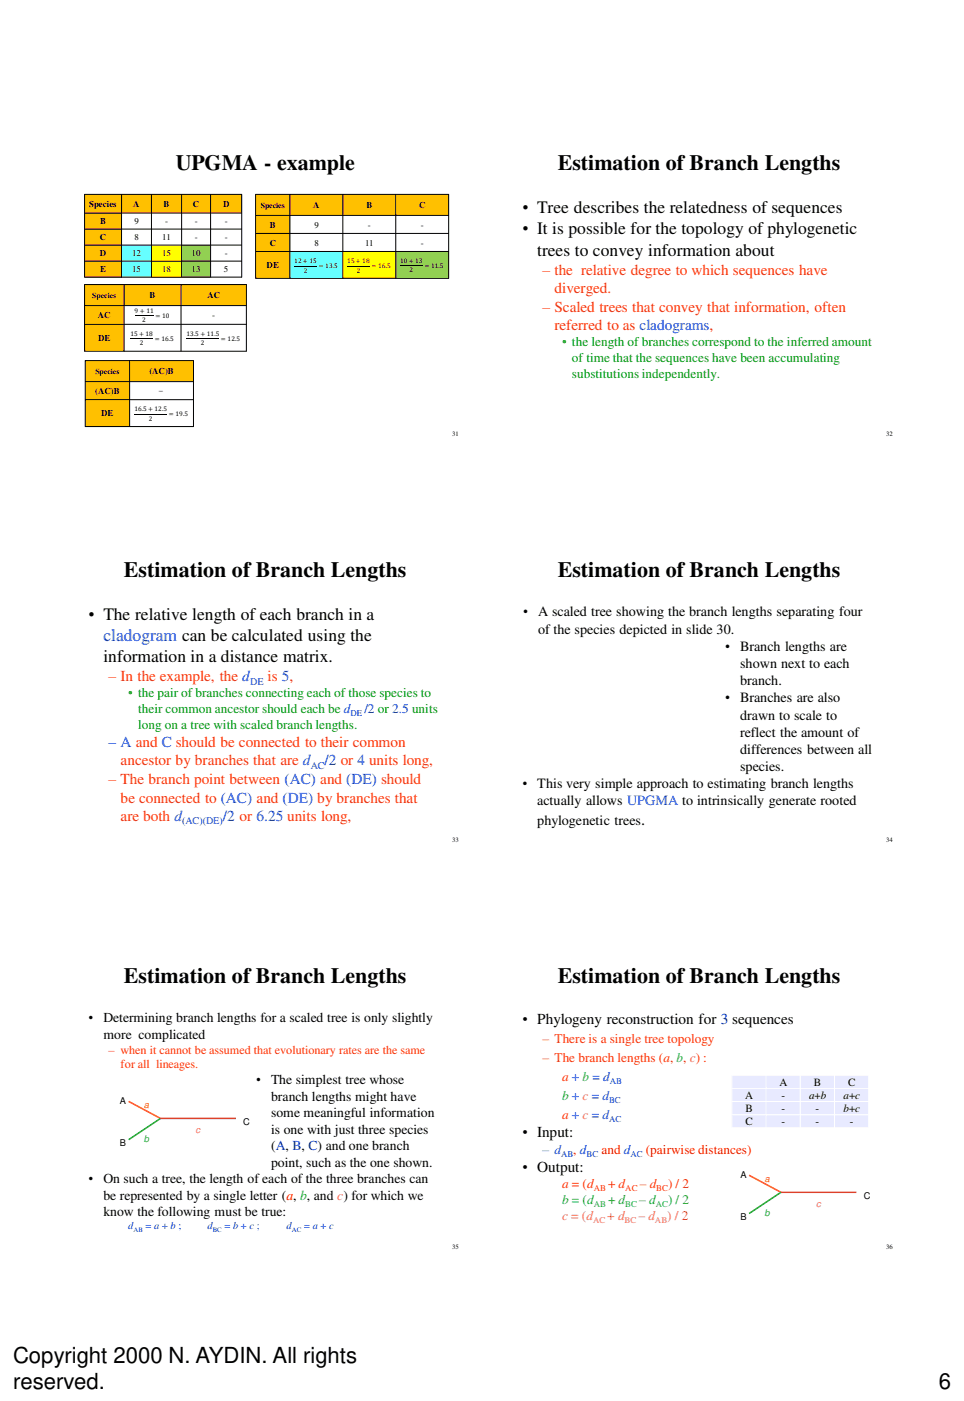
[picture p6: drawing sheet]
<svg xmlns="http://www.w3.org/2000/svg" width="184mm" height="268mm" viewBox="0 0 184 268" stroke-linecap="round" stroke-linejoin="round" font-family="sans-serif">
<defs><g id="words">
<g font-size="4.2">
<text x="33.6" y="32.6">UPGMA - example</text>
<text x="106.7" y="32.6">Estimation of Branch Lengths</text>
<text x="23.7" y="110.4">Estimation of Branch Lengths</text>
<text x="106.7" y="110.4">Estimation of Branch Lengths</text>
<text x="23.7" y="188.1">Estimation of Branch Lengths</text>
<text x="106.7" y="188.1">Estimation of Branch Lengths</text>
<text x="2.5" y="260.9">Copyright 2000 N. AYDIN. All rights</text>
<text x="2.5" y="265.9">reserved.</text>
<text x="179.6" y="265.9">6</text>
</g>
<g font-size="3.3">
<text x="100" y="40.9">• Tree describes the relatedness of sequences</text>
<text x="100" y="44.9">• It is possible for the topology of phylogenetic</text>
<text x="102.8" y="48.9">trees to convey information about</text>
<text x="17" y="118.6">• The relative length of each branch in a</text>
<text x="19.8" y="126.7">information in a distance matrix.</text>
</g>
<text font-size="3.3" fill="#0039e5" x="19.8" y="122.6">cladogram can be calculated using the</text>
<text font-size="3.1" x="122.7" y="157.8">.</text>
<g font-size="2.9" fill="#f30">
<text x="103.8" y="52.6">– the relative degree to which sequences have</text>
<text x="103.8" y="59.6">– Scaled trees that convey that information, often</text>
<text x="106.1" y="56.1">diverged.</text>
<text x="106.1" y="63.2">referred to as cladograms,</text>
<text x="20.8" y="130.4">– In the example, the d</text>
<text x="51.2" y="130.4">is 5,</text>
<text x="23.1" y="146.5">ancestor by branches that are d</text>
<text x="20.8" y="150">– The branch point between (AC) and (DE) should</text>
<text x="23.1" y="153.6">be connected to (AC) and (DE) by branches that</text>
<text x="23.1" y="157.1">are both d</text>
</g>
<g font-size="2.9" fill="#0039e5">
<text x="20.8" y="143">– A and C should be connected to their common</text>
<text x="62.1" y="146.5">/2 or 4 units long,</text>
<text x="42.6" y="157.1">/2 or 6.25 units long,</text>
</g>
<g font-size="2.9">
<text x="100" y="195.9">• Phylogeny reconstruction for 3 sequences</text>
<text x="100" y="217.7">• Input:</text>
<text x="100" y="224.2">• Output:</text>
</g>
<g font-size="2.7">
<text x="100.1" y="118">•</text>
<text x="103" y="118">A scaled tree showing the branch lengths separating four</text>
<text x="103" y="121.3">of the species depicted in slide 30.</text>
<text x="138.8" y="124.6">• Branch lengths are</text>
<text x="141.6" y="127.9">shown next to each</text>
<text x="141.6" y="131.2">branch.</text>
<text x="138.8" y="134.4">• Branches are also</text>
<text x="141.6" y="137.7">drawn to scale to</text>
<text x="141.6" y="141">reflect the amount of</text>
<text x="141.6" y="144.3">differences between all</text>
<text x="141.6" y="147.6">species.</text>
<text x="100" y="150.8">• This very simple approach to estimating branch lengths</text>
<text x="102.8" y="154.1">actually allows UPGMA to intrinsically generate rooted</text>
<text x="102.8" y="157.8">phylogenetic trees</text>
</g>
<g font-size="2.6">
<text x="17" y="195.6">•</text>
<text x="19.8" y="195.6">Determining branch lengths for a scaled tree is only slightly</text>
<text x="19.8" y="198.8">more complicated</text>
<text x="49" y="207.5">•</text>
<text x="51.9" y="207.5">The simplest tree whose</text>
<text x="51.9" y="210.7">branch lengths might have</text>
<text x="51.9" y="213.9">some meaningful information</text>
<text x="51.9" y="217">is one with just three species</text>
<text x="51.9" y="220.2">(A, B, C) and one branch</text>
<text x="17" y="226.5">•</text>
<text x="19.8" y="226.5">On such a tree, the length of each of the three branches can</text>
<text x="51.9" y="223.3">point, such as the one shown.</text>
<text x="19.8" y="229.6">be represented by a single letter (a, b, and c) for which we</text>
<text x="19.8" y="232.8">know the following must be true:</text>
</g>
<g font-size="2.5" fill="#090">
<text x="107.6" y="66.3">• the length of branches correspond to the inferred amount</text>
<text x="109.5" y="69.3">of time that the sequences have been accumulating</text>
<text x="109.5" y="72.3">substitutions independently.</text>
<text x="24.5" y="133.5">• the pair of branches connecting each of those species to</text>
<text x="26.4" y="136.5">their common ancestor should each be d</text>
<text x="26.4" y="139.5">long on a tree with scaled branch lengths.</text>
</g>
<g font-size="2.5" fill="#0039e5">
<text x="69.7" y="136.5">/2 or 2.5 units</text>
<text x="103.8" y="220.8">– d</text>
</g>
<g font-size="2.5" fill="#f30">
<text x="103.8" y="199.7">– There is a single tree topology</text>
<text x="103.8" y="203.3">– The branch lengths (a, b, c) :</text>
<text x="107.6" y="206.9">a + b = d</text>
<text x="107.6" y="214.2">a + c = d</text>
<text x="107.6" y="227.4">a = (d</text>
<text x="116.4" y="227.4">+ d</text>
<text x="122.4" y="227.4">– d</text>
<text x="127.8" y="227.4">) / 2</text>
</g>
<g font-size="2.5" fill="#00b050">
<text x="107.6" y="210.6">b + c = d</text>
<text x="107.6" y="230.4">b = (d</text>
<text x="116.4" y="230.4">+ d</text>
<text x="122.3" y="230.4">– d</text>
<text x="127.9" y="230.4">) / 2</text>
</g>
<g font-size="2.5" fill="#f00">
<text x="109.7" y="220.8">, d</text>
<text x="115.1" y="220.8">and d</text>
<text x="123.6" y="220.8">(pairwise distances)</text>
</g>
<g font-size="2.5" fill="#c09">
<text x="107.6" y="233.5">c = (d</text>
<text x="116.2" y="233.5">+ d</text>
<text x="122.2" y="233.5">– d</text>
<text x="127.7" y="233.5">) / 2</text>
</g>
<g font-size="2.3" fill="#f30">
<text x="20.8" y="201.7">– when it cannot be assumed that evolutionary rates are the same</text>
<text x="23.1" y="204.5">for all lineages.</text>
</g>
<g font-size="2.1">
<text x="149.2" y="207.8">A</text>
<text x="155.8" y="207.8">B</text>
<text x="162.3" y="207.8">C</text>
<text x="142.6" y="210.4">A</text>
<text x="142.7" y="215.4">C</text>
<text x="142.7" y="212.9">B</text>
<text x="149.5" y="210.4">-</text>
<text x="149.5" y="215.4">-</text>
<text x="149.5" y="212.9">-</text>
<text x="154.8" y="210.4">a+b</text>
<text x="156.1" y="215.4">-</text>
<text x="156.1" y="212.9">-</text>
<text x="161.4" y="210.4">a+c</text>
<text x="161.4" y="212.9">b+c</text>
<text x="162.7" y="215.4">-</text>
</g>
<g font-size="2" fill="#0039e5">
<text x="24.5" y="235.3">d</text>
<text x="27.9" y="235.3">= a + b ;</text>
<text x="39.7" y="235.3">d</text>
<text x="43" y="235.3">= b + c ;</text>
<text x="54.8" y="235.3">d</text>
<text x="58.2" y="235.3">= a + c</text>
</g>
<g font-size="1.9" fill="#0039e5">
<text x="47.9" y="131">DE</text>
<text x="59.5" y="147.2">AC</text>
<text x="34.9" y="157.8">(AC)(DE)</text>
</g>
<g font-size="1.8">
<text x="23" y="211.2">A</text>
<text x="46.5" y="215.3">C</text>
<text x="23" y="219.4">B</text>
<text x="141.7" y="225.4">A</text>
<text x="141.7" y="233.5">B</text>
<text x="165.3" y="229.4">C</text>
</g>
<g font-size="1.8" fill="#f60">
<text x="27.5" y="212">a</text>
<text x="146.3" y="226.2">a</text>
</g>
<g font-size="1.8" fill="#00b050">
<text x="27.5" y="218.5">b</text>
<text x="146.3" y="232.7">b</text>
</g>
<g font-size="1.8" fill="#c09">
<text x="37.4" y="216.9">c</text>
<text x="156.2" y="231.1">c</text>
</g>
<g font-size="1.7">
<text x="17.1" y="39.6">Species</text>
<text x="25.5" y="39.6">A</text>
<text x="31.3" y="39.6">B</text>
<text x="36.9" y="39.6">C</text>
<text x="42.7" y="39.6">D</text>
<text x="60" y="39.8">A</text>
<text x="70.1" y="39.8">B</text>
<text x="80.2" y="39.8">C</text>
<text x="19.1" y="46">C</text>
<text x="19.2" y="42.9">B</text>
<text x="25.7" y="42.9">9</text>
<text x="25.7" y="46">8</text>
<text x="31.1" y="46">11</text>
<text x="31.6" y="42.9">-</text>
<text x="37.3" y="46">-</text>
<text x="37.3" y="42.9">-</text>
<text x="43" y="46">-</text>
<text x="43" y="42.9">-</text>
<text x="51.6" y="47">C</text>
<text x="51.7" y="43.6">B</text>
<text x="60.2" y="43.6">9</text>
<text x="60.2" y="47">8</text>
<text x="69.9" y="47">11</text>
<text x="70.4" y="43.6">-</text>
<text x="80.5" y="47">-</text>
<text x="80.5" y="43.6">-</text>
<text x="19.1" y="49">D</text>
<text x="19.2" y="52.1">E</text>
<text x="25.3" y="49">12</text>
<text x="25.3" y="52.1">15</text>
<text x="31" y="49">15</text>
<text x="31" y="52.1">18</text>
<text x="36.7" y="49">10</text>
<text x="36.7" y="52.1">13</text>
<text x="42.8" y="52.1">5</text>
<text x="43" y="49">-</text>
<text x="51" y="51.3">DE</text>
<text x="28.6" y="57.1">B</text>
<text x="39.7" y="57.1">AC</text>
<text x="18.7" y="60.9">AC</text>
<text x="18.8" y="65.3">DE</text>
<text x="40.6" y="60.9">-</text>
<text x="28.6" y="71.6">(AC)B</text>
<text x="18.2" y="75.4">(AC)B</text>
<text x="19.4" y="79.7">DE</text>
</g>
<g font-size="1.7" fill="#0039e5">
<text x="67.1" y="137.1">DE</text>
<text x="116.7" y="207.5">AB</text>
<text x="116.6" y="211.2">BC</text>
<text x="116.6" y="214.8">AC</text>
<text x="107.4" y="221.4">AB</text>
<text x="112.3" y="221.4">BC</text>
<text x="120.6" y="221.4">AC</text>
</g>
<g font-size="1.7" fill="#f30">
<text x="113.6" y="227.9">AB</text>
<text x="119.7" y="227.9">AC</text>
<text x="125.6" y="227.9">BC</text>
</g>
<g font-size="1.7" fill="#00b050">
<text x="113.6" y="231">AB</text>
<text x="119.7" y="231">BC</text>
<text x="125.5" y="231">AC</text>
</g>
<g font-size="1.7" fill="#c09">
<text x="113.5" y="234">AC</text>
<text x="119.5" y="234">BC</text>
<text x="125.3" y="234">AB</text>
</g>
<g font-size="1.5">
<text x="49.9" y="39.8">Species</text>
<text x="17.7" y="57">Species</text>
<text x="18.3" y="71.6">Species</text>
</g>
<g font-size="1.3">
<text x="56.3" y="50.3">12 + 15</text>
<text x="58.1" y="52.2">2</text>
<text x="61" y="51.3">= 13.5</text>
<text x="66.5" y="50.3">15 + 18</text>
<text x="68.3" y="52.2">2</text>
<text x="71.1" y="51.3">= 16.5</text>
<text x="76.6" y="50.3">10 + 13</text>
<text x="78.4" y="52.1">2</text>
<text x="81.2" y="51.3">= 11.5</text>
<text x="25.8" y="59.9">9 + 11</text>
<text x="25" y="64.3">15 + 18</text>
<text x="27.2" y="61.7">2</text>
<text x="29.6" y="65.3">= 16.5</text>
<text x="29.8" y="60.9">= 10</text>
<text x="35.7" y="64.3">13.5 + 11.5</text>
<text x="42.2" y="65.3">= 12.5</text>
<text x="26.8" y="66.1">2</text>
<text x="38.4" y="66.1">2</text>
<text x="30.3" y="75.2">−</text>
<text x="25.7" y="78.7">16.5 + 12.5</text>
<text x="28.5" y="80.5">2</text>
<text x="32.3" y="79.7">= 19.5</text>
<text x="86.6" y="83.5">31</text>
<text x="169.6" y="83.5">32</text>
<text x="86.6" y="161.2">33</text>
<text x="169.6" y="161.2">34</text>
<text x="86.6" y="239">35</text>
<text x="169.6" y="239">36</text>
</g>
<g font-size="1.3" fill="#0039e5">
<text x="25.5" y="235.8">AB</text>
<text x="40.7" y="235.8">BC</text>
<text x="55.9" y="235.8">AC</text>
</g>
</g></defs>
<g fill="#ffc000">
<path d="M16.2 37.2h7.1v3.6h-7.1z" fill-rule="evenodd"/>
<path d="M23.3 37.2h5.7v3.6h-5.7z" fill-rule="evenodd"/>
<path d="M29 37.2h5.8v3.6h-5.8z" fill-rule="evenodd"/>
<path d="M34.8 37.2h5.5v3.6h-5.5z" fill-rule="evenodd"/>
<path d="M40.3 37.2h6v3.6h-6z" fill-rule="evenodd"/>
<path d="M16.2 40.8h7.1v3h-7.1z" fill-rule="evenodd"/>
</g>
<g fill="#fff">
<path d="M23.3 40.8h5.7v3h-5.7z" fill-rule="evenodd"/>
<path d="M29 40.8h5.8v3h-5.8z" fill-rule="evenodd"/>
<path d="M34.8 40.8h5.5v3h-5.5z" fill-rule="evenodd"/>
<path d="M40.3 40.8h6v3h-6z" fill-rule="evenodd"/>
</g>
<path d="M16.2 43.8h7.1v3.1h-7.1z" fill-rule="evenodd" fill="#ffc000"/>
<g fill="#fff">
<path d="M23.3 43.8h5.7v3.1h-5.7z" fill-rule="evenodd"/>
<path d="M29 43.8h5.8v3.1h-5.8z" fill-rule="evenodd"/>
<path d="M34.8 43.8h5.5v3.1h-5.5z" fill-rule="evenodd"/>
<path d="M40.3 43.8h6v3.1h-6z" fill-rule="evenodd"/>
</g>
<path d="M16.2 46.9h7.1v3.1h-7.1z" fill-rule="evenodd" fill="#ffc000"/>
<path d="M23.3 46.9h5.7v3.1h-5.7z" fill-rule="evenodd" fill="#6ff"/>
<path d="M29 46.9h5.8v3.1h-5.8z" fill-rule="evenodd" fill="#ff0"/>
<path d="M34.8 46.9h5.5v3.1h-5.5z" fill-rule="evenodd" fill="#92d050"/>
<path d="M40.3 46.9h6v3.1h-6z" fill-rule="evenodd" fill="#fff"/>
<path d="M16.2 50h7.1v3h-7.1z" fill-rule="evenodd" fill="#ffc000"/>
<path d="M23.3 50h5.7v3h-5.7z" fill-rule="evenodd" fill="#6ff"/>
<path d="M29 50h5.8v3h-5.8z" fill-rule="evenodd" fill="#ff0"/>
<path d="M34.8 50h5.5v3h-5.5z" fill-rule="evenodd" fill="#92d050"/>
<path d="M40.3 50h6v3h-6z" fill-rule="evenodd" fill="#fff"/>
<path d="M16.1 37.2h30.2M16.2 37.2v15.9M23.3 37.2v15.9M29 37.2v15.9M34.8 37.2v15.9M40.3 37.2v15.9M46.3 37.2v15.9M16.1 40.8h30.2M16.1 43.8h30.2M16.1 46.9h30.2M16.1 50h30.2M16.1 53h30.2" fill="none" stroke="#000" stroke-width=".19"/>
<g fill="#ffc000">
<path d="M48.9 37.2h6.6v4h-6.6z" fill-rule="evenodd"/>
<path d="M55.5 37.2h10.1v4h-10.1z" fill-rule="evenodd"/>
<path d="M65.6 37.2h10.1v4h-10.1z" fill-rule="evenodd"/>
<path d="M75.7 37.2h10.2v4h-10.2z" fill-rule="evenodd"/>
<path d="M48.9 41.2h6.6v3.5h-6.6z" fill-rule="evenodd"/>
</g>
<g fill="#fff">
<path d="M55.5 41.2h10.1v3.5h-10.1z" fill-rule="evenodd"/>
<path d="M65.6 41.2h10.1v3.5h-10.1z" fill-rule="evenodd"/>
<path d="M75.7 41.2h10.2v3.5h-10.2z" fill-rule="evenodd"/>
</g>
<path d="M48.9 44.7h6.6v3.4h-6.6z" fill-rule="evenodd" fill="#ffc000"/>
<g fill="#fff">
<path d="M55.5 44.7h10.1v3.4h-10.1z" fill-rule="evenodd"/>
<path d="M65.6 44.7h10.1v3.4h-10.1z" fill-rule="evenodd"/>
<path d="M75.7 44.7h10.2v3.4h-10.2z" fill-rule="evenodd"/>
</g>
<path d="M48.9 48.1h6.6v5.2h-6.6z" fill-rule="evenodd" fill="#ffc000"/>
<path d="M55.5 48.1h10.1v5.2h-10.1z" fill-rule="evenodd" fill="#6ff"/>
<path d="M65.6 48.1h10.1v5.2h-10.1z" fill-rule="evenodd" fill="#ff0"/>
<path d="M75.7 48.1h10.2v5.2h-10.2z" fill-rule="evenodd" fill="#92d050"/>
<g fill="none" stroke="#000" stroke-width=".19">
<path d="M48.9 37.2h37M48.9 37.2v16.1M55.5 37.2v16.1M65.6 37.2v16.1M75.7 37.2v16.1M85.9 37.2v16.1M48.9 41.2h37M48.9 44.7h37M48.9 48.1h37M48.9 53.3h37M56.3 50.9h4.3M66.4 50.9h4.4"/>
<path d="M76.6 50.9h4.3"/>
</g>
<g fill="#ffc000">
<path d="M16.2 54.5h7.6v4h-7.6z" fill-rule="evenodd"/>
<path d="M23.8 54.5h10.8v4h-10.8z" fill-rule="evenodd"/>
<path d="M34.6 54.5h12.6v4h-12.6z" fill-rule="evenodd"/>
<path d="M16.2 58.5h7.6v3.6h-7.6z" fill-rule="evenodd"/>
</g>
<g fill="#fff">
<path d="M23.8 58.5h10.8v3.6h-10.8z" fill-rule="evenodd"/>
<path d="M34.6 58.5h12.6v3.6h-12.6z" fill-rule="evenodd"/>
</g>
<path d="M16.2 62.1h7.6v5.1h-7.6z" fill-rule="evenodd" fill="#ffc000"/>
<path d="M16.1 58.5h31.1M16.1 54.5h31.1M16.2 54.4v12.9M23.8 54.4v12.9M34.6 54.4v12.9M47.2 54.4v12.9M16.1 62.1h31.1M16.1 67.2h31.1M25 64.9h4.3M25.8 60.5h3.6M35.7 64.9h6.2" fill="none" stroke="#000" stroke-width=".19"/>
<g fill="#ffc000">
<path d="M16.3 69h8.5v4h-8.5z" fill-rule="evenodd"/>
<path d="M24.8 69h12.2v4h-12.2z" fill-rule="evenodd"/>
<path d="M16.3 73h8.5v3.5h-8.5z" fill-rule="evenodd"/>
</g>
<path d="M24.8 73h12.2v3.5h-12.2z" fill-rule="evenodd" fill="#fff"/>
<path d="M16.3 76.5h8.5v5.1h-8.5z" fill-rule="evenodd" fill="#ffc000"/>
<path d="M16.3 73h20.8M16.3 76.5h20.8M16.3 69h20.8M16.3 69v12.7M24.8 69v12.7M25.7 79.3h6.2M37 69v12.7M16.3 81.6h20.8" fill="none" stroke="#000" stroke-width=".19"/>
<g fill="#fff">
<path d="M95.9 27.9h75.6v56.7h-75.6z" fill-rule="evenodd"/>
<path d="M12.9 105.7h75.6v56.7h-75.6z" fill-rule="evenodd"/>
<path d="M95.9 105.7h75.6v56.7h-75.6z" fill-rule="evenodd"/>
<path d="M12.9 183.4h75.6v56.7h-75.6z" fill-rule="evenodd"/>
</g>
<path d="M24.6 210.8l6.1 3.3" fill="none" stroke="#f60" stroke-width=".3"/>
<path d="M30.7 214.1l-6.1 4" fill="none" stroke="#00b050" stroke-width=".3"/>
<path d="M30.7 214.1h14.4" fill="none" stroke="#c09" stroke-width=".3"/>
<path d="M95.9 183.4h75.6v56.7h-75.6z" fill-rule="evenodd" fill="#fff"/>
<path d="M143.4 224.9l6.1 3.3" fill="none" stroke="#f60" stroke-width=".3"/>
<path d="M149.5 228.2l-6.1 4.1" fill="none" stroke="#00b050" stroke-width=".3"/>
<path d="M149.5 228.2h14.4" fill="none" stroke="#c09" stroke-width=".3"/>
<g fill="#e8eaff">
<path d="M140.1 205.8h6.5v2.5h-6.5z" fill-rule="evenodd"/>
<path d="M146.6 205.8h6.6v2.5h-6.6z" fill-rule="evenodd"/>
<path d="M153.2 205.8h6.5v2.5h-6.5z" fill-rule="evenodd"/>
<path d="M159.7 205.8h6.6v2.5h-6.6z" fill-rule="evenodd"/>
<path d="M140.1 208.3h6.5v2.5h-6.5z" fill-rule="evenodd"/>
<path d="M146.6 208.3h6.6v2.5h-6.6z" fill-rule="evenodd"/>
<path d="M153.2 208.3h6.5v2.5h-6.5z" fill-rule="evenodd"/>
<path d="M159.7 208.3h6.6v2.5h-6.6z" fill-rule="evenodd"/>
<path d="M140.1 210.8h6.5v2.5h-6.5z" fill-rule="evenodd"/>
<path d="M146.6 210.8h6.6v2.5h-6.6z" fill-rule="evenodd"/>
<path d="M153.2 210.8h6.5v2.5h-6.5z" fill-rule="evenodd"/>
<path d="M159.7 210.8h6.6v2.5h-6.6z" fill-rule="evenodd"/>
<path d="M140.1 213.3h6.5v2.6h-6.5z" fill-rule="evenodd"/>
<path d="M146.6 213.3h6.6v2.6h-6.6z" fill-rule="evenodd"/>
<path d="M153.2 213.3h6.5v2.6h-6.5z" fill-rule="evenodd"/>
<path d="M159.7 213.3h6.6v2.6h-6.6z" fill-rule="evenodd"/>
</g>
<path d="M140 208.3h26.3M140 210.8h26.3M140 213.3h26.3M140 205.8h26.3M140 215.9h26.3M140.1 205.7v10.2M146.6 205.7v10.2M153.2 205.7v10.2M159.7 205.7v10.2M166.3 205.7v10.2" fill="none" stroke="#fff" stroke-width=".19"/>
<use href="#words"/>
</svg>
